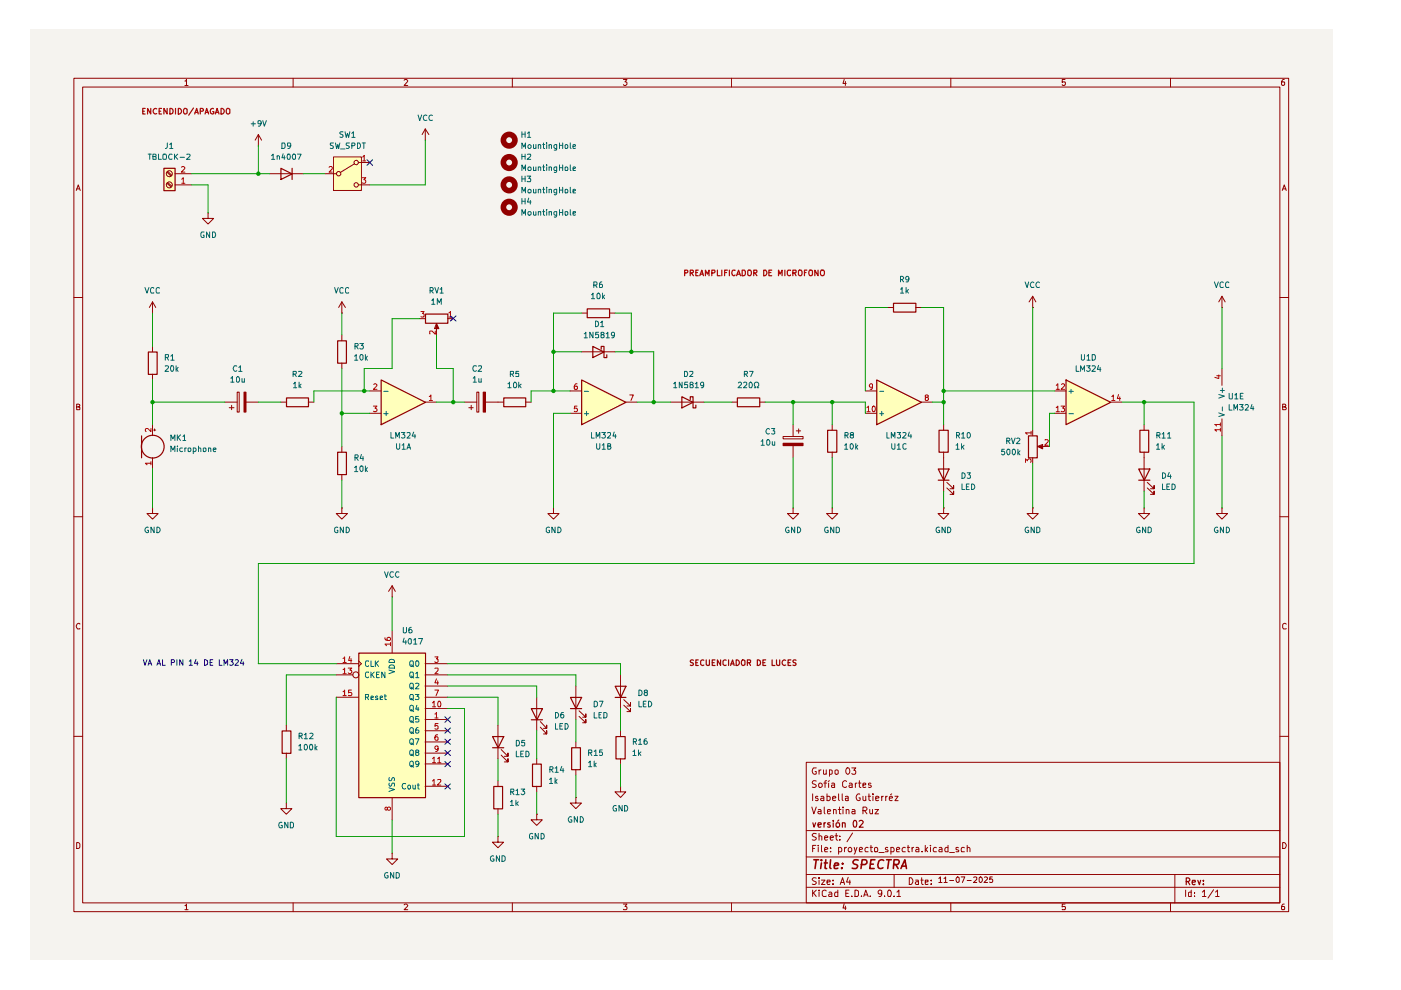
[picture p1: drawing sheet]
<svg xmlns="http://www.w3.org/2000/svg" width="297mm" height="210mm" viewBox="0 0 297 210" stroke-linecap="round" stroke-linejoin="round" font-family="sans-serif">
<path d="M6.3 6.4h276.2v197.1h-276.2z" fill="#f5f3ef"/>
<g fill="none" stroke="#910000" stroke-width=".21">
<path d="M15.7 16.6h257.5v176.7h-257.5zM17.5 18.5h253.9v172.9h-253.9zM39.2 17.2h.2l.1-.4v1.3M39.2 18.1h.7M62.1 16.6v1.9M85.7 17l.2-.2h.3l.2 .3-.7 1h.7M108.6 16.6v1.9M132.2 16.8h.7l-.4 .6 .4 .1v.4l-.2 .2h-.4l-.1-.2M155.1 16.6v1.9M179 16.8l-.3 .9h.7M179.2 17.3v.8M201.6 16.6v1.9"/>
<path d="M225.8 16.8h-.6v.6h.6l.1 .1-.1 .5-.4 .1-.2-.2M248.2 16.6v1.9M272.3 16.8h-.3a.93 .93 0 0 0-.2 1.2h.5l.1-.5-.1-.1h-.5l-.1 .1M16.2 40.4l.4-1.2 .4 1.2M16.3 40h.5M271.9 40.4l.4-1.2 .4 1.2M272 40h.6M15.7 63.1h1.8M271.4 63.1h1.8M16.3 86.3h.4l.2-.3-.1-.2-.5-.1v1.2h.5l.1-.5-.2-.1M271.9 86.3l.6-.1v-.4l-.6-.1v1.2h.6l.2-.4-.3-.2M15.7 109.6h1.8"/>
<path d="M271.4 109.6h1.8M16.9 132.3l-.1-.1a.66 .66 0 0 0-.6 .4 .66 .66 0 0 0 .2 .7h.5M272.7 132.3l-.4-.1-.4 .3v.6l.2 .2h.6M15.7 156.1h1.8M271.4 156.1h1.8M16.3 178.6h.3l.3 .4v.6l-.3 .3h-.3zM170.9 161.6h100.5v29.8h-100.5zM170.9 176.1h100.5M172.1 171.1l.5 1.5 .5-1.5M172.3 168.3v1.5M172.3 179.9h.4M173 179.2h-.7v1.4"/>
<path d="M173.1 176.8l-.6-.1-.3 .3 .1 .3 .7 .2 .1 .2a.51 .51 0 0 1-.4 .4 .51 .51 0 0 1-.5 0M173.1 165.6l-.6-.1-.3 .4 .2 .3 .7 .3a.51 .51 0 0 1-.4 .5 .51 .51 0 0 1-.5-.1M173.1 162.8h-.6a.71 .71 0 0 0-.3 .9 .71 .71 0 0 0 .9 .4v-.5h-.3M173.4 168.9l-.3-.1-.2 .3 .1 .1h.3l.2 .4-.2 .2-.4-.1M173.5 179.2v.1M173.5 171.7l.4-.1 .2 .2v.8M173.5 179.7v.9M173.7 177.3l.3-.1 .2 .2v.7M173.7 166.1a.45 .45 0 0 1 .6 .2v.4a.45 .45 0 0 1-.6 .2zM173.7 163.2v1M173.7 176.7v1.4M174.1 172h-.6l-.1 .2 .3 .4 .4-.1"/>
<path d="M174.1 168.9l.4-.1 .2 .2v.8M174.1 163.2l-.4 .3M174.2 179.2v1.2l.1 .2M174.6 163.2v.9l.3 .1 .3-.2M174.7 169.2h-.6l-.1 .2 .2 .4 .5-.1M174.7 166h.6M174.8 171.1v1.2l.1 .3M174.8 177.6l.7-.1-.1-.2-.4-.1-.2 .2 .1 .7h.5M175.2 163.2v1M175.3 165.5l-.4 .1v1.4M175.3 168.9l.5-.1 .2 .3v.4l-.2 .3-.5-.1M175.3 168.3v1.5"/>
<path d="M175.4 172h.7l-.1-.3-.4-.1-.2 .2 .1 .7h.5M175.7 166v1M175.9 163.3l.3-.1 .2 .2v.6l-.2 .2-.3-.1M175.9 165.5l-.3 .2M175.9 163.2v1.4M176 177.6l.7-.1-.1-.2-.4-.1-.2 .2 .1 .7h.5M176.1 179.7v.2M176.4 166.1l.4-.1 .2 .2v.8M176.5 169.2h.7l-.2-.4-.5 .2v.6l.3 .2 .3-.1M176.7 171.7l.3-.1 .3 .2v.8M176.7 171.6v1M177 166.4l-.6 .1-.1 .1 .1 .4 .6-.1"/>
<path d="M177 163.4l.3-.2 .3 .1 .1 .7-.2 .2-.4-.1zM177 177.2h.6M177.3 176.7v1.2l.3 .2M177.7 171.6h.6M177.8 179.7h.4a.59 .59 0 0 1 .1 .9h-.5M177.8 168.3v1.3l.2 .2M177.8 179.7v1.4M178 171.1v1.4l.3 .1M178.1 178v.1M178.1 177.3v.1M178.6 168.3v1.3l.1 .2M178.7 171.1v.2"/>
<path d="M178.7 171.6v1M179.1 179.7v.9M179.2 168.9h.6v.9M179.4 171.7l.4-.1 .2 .2v.8M179.4 171.6v1M179.5 179.7l-.4 .3M179.5 165.7l-.4-.2-.5 .4 .1 .9 .4 .2 .4-.2M179.5 162.9l.1-.1a.68 .68 0 0 1 .6 .7 .68 .68 0 0 1-.5 .7 .89 .89 0 0 1-.2-1.3zM179.8 169.2h-.6v.5h.6M180.1 166.1l.3-.1 .3 .2v.8M180.6 162.8h.8l-.4 .5 .4 .3v.5l-.6 .1-.2-.2M180.7 171.7l.4-.1 .2 .2v.8"/>
<path d="M180.7 166.4l-.6 .1-.1 .1 .2 .4 .5-.1M180.8 176.6l-1.2 1.9M181.1 179.7l.3 .9M181.3 172h-.6l-.1 .2 .2 .4 .5-.1M181.4 166v1M181.7 179.7l-.6 1.4M181.7 166l-.3 .3M182 166h.5M182.2 165.5v1.3l.3 .2M182.3 168.4a.65 .65 0 0 0-.8 .6 .65 .65 0 0 0 .8 .7l.1-.5h-.3M183 171.9h.6l.2-.3v-.2l-.2-.3h-.6v1.5M183 168.8v.8l.2 .2 .4-.2"/>
<path d="M183 166.5l.6-.1v-.3h-.6v.8h.6M183.3 171.9l.5 .7M183.6 168.8v1M184.1 179.7h-.5a.59 .59 0 0 0 0 .9h.5M184.1 168.8h.5M184.2 168.3v1.3l.4 .2M184.4 171.6l.1 .9 .2 .1 .3-.2M184.5 179.7h.5M184.7 179.2v1.2v.2h.3M184.7 166.1h-.6v.4h.6v.3l-.2 .2-.4-.1M185 171.6v1M185.1 168.3v.2"/>
<path d="M185.1 168.8v1M185.4 179.8l.3-.1h.3v.9l-.6-.1zM185.5 171.6h.8l-.8 1h.8M185.7 169.2h.7l-.1-.3h-.6v.8h.6M186.9 168.8v1M187.3 168.8l-.4 .1v.2M187.8 168.8v1M188.1 168.8l-.3 .3M188.2 179.7h-.3l-.2 .2 .2 .3 .4 .1-.1 .3h-.5M188.6 169.2h.6l-.1-.4-.5 .2v.6l.2 .2 .3-.1M188.9 179.7h.4a.59 .59 0 0 1 .1 .9h-.5M188.9 179.7v1.4"/>
<path d="M189.1 168.3l-.3 .2M189.7 168.8h.7l-.7 1h.7M191.9 179.7h-.3l-.3 .3 .1 .6h.5M192.4 179.7h.5M192.5 179.2v1.2l.1 .2h.3M193.4 179.7v.9M193.7 179.7h-.2l-.1 .3M194.2 179.7h.4l.2 .2v.7h-.6l-.1-.3 .2-.2 .5-.1M196.2 179.2v1.4M196.7 179.7l-.5 .6M197.3 179.2v.1M197.3 179.7v.9"/>
<path d="M198.5 179.7h-.4a.59 .59 0 0 0-.1 .9h.5M199.1 179.7h.5l.1 .2v.7h-.6v-.4l.6-.2M201 179.2v1.4l-.6-.1a.6 .6 0 0 1 .2-.8h.4M203.2 179.7h-.5v.4l.6 .2-.1 .3h-.5M204.5 179.7h-.5l-.2 .3 .1 .6h.6M205.1 179.8l.1-.1h.4l.1 .9M205.1 179.2v1.4M271.9 178.6a.65 .65 0 0 1 .8 .7 .65 .65 0 0 1-.8 .6zM39.2 192h.2l.1-.3v1.2M39.2 192.9h.7M62.1 191.4v1.9M85.7 191.9l.2-.2h.3l.2 .2-.7 1h.7"/>
<path d="M108.6 191.4v1.9M132.2 191.7h.7l-.4 .5 .4 .2v.3l-.1 .2-.6-.1M155.1 191.4v1.9M170.9 188.1h100.5M170.9 185.4h100.5M170.9 181.7h100.5M172.3 188.7v1.4M172.5 189.3l.6 .8M173.1 186.2l-.6-.1-.3 .3 .3 .4 .6 .3a.51 .51 0 0 1-.4 .4 .51 .51 0 0 1-.5 0M173.1 188.7l-.8 .8M173.7 188.7v.2M173.7 186.1v.2"/>
<path d="M173.7 186.6v.9M173.7 189.1v1M174.2 186.6h.7l-.7 .9h.7M174.8 180.2l.7-.2-.1-.3h-.4l-.2 .2 .1 .7h.5M175.2 188.9l-.4-.2-.5 .4 .1 .8 .2 .2 .6-.1M175.3 187l.7-.1-.1-.3h-.5l-.1 .2 .1 .7h.5M175.8 189.2l.4-.1 .2 .3v.7h-.6l-.1-.4 .7-.2M176.1 180.5v.1M176.6 187.4v.1M176.6 186.6v.2M177.6 188.7v1.4h-.6v-.9h.6M178.1 187.5l.5-1.4 .5 1.4"/>
<path d="M178.3 187.1h.6M179 191.6l-.3 .9h.7M179.2 192.1v.8M179.3 189.4h.5M179.8 186l-.3 1h.8M180 188.7h-.7v1.4h.7M180.2 186.6v.9M180.6 190v.1M181.3 188.7h.3l.4 .4v.6l-.2 .4h-.5zM182.2 180.2l.7-.2-.1-.3h-.4l-.2 .2 .1 .7h.5M182.6 190v.1M183.1 190.1l.5-1.4 .5 1.4"/>
<path d="M183.2 189.7h.7M184.5 190v.1M186.4 180.8h1.1M186.9 189.3v.2l-.5 .1-.2-.3v-.3l.2-.3 .5 .2v.8l-.2 .4h-.3M187.5 190v.1M188.2 189l.3-.3a.78 .78 0 0 1 .6 .6 .78 .78 0 0 1-.3 .8l-.5-.1zM189.6 190v.1M189.6 185.4v2.7M190.1 180.2l.7-.2-.2-.3h-.4l-.1 .7 .1 .2h.5M190.2 189.1l.4-.4v1.4M190.2 190.1h.7M192.8 186.1a.72 .72 0 0 1 .8 .7 .72 .72 0 0 1-.8 .7z"/>
<path d="M194.1 186.6h.5l.1 .9M194.7 186.9h-.4l-.2 .3 .2 .3h.4M195.2 186.6h.5M195.4 186.1v1.2l.3 .2M195.5 180.5v.1M196.2 187l.6-.1v-.3h-.6v.9h.6M196.3 180.1l.4 .5M197.4 187.4v.1M197.4 186.6v.2M201.3 180.8h1.1M201.6 191.4v1.9M225.8 191.7h-.6v.6l.6-.1 .1 .2-.1 .5-.6-.1"/>
<path d="M248.2 191.4v1.9M249.1 185.4v6M251.4 188.7v1.4M252.6 188.7v1.4h-.5l-.1-.8 .2-.2 .4 .1M253.2 190v.1M253.2 189.2v.2M254.9 189.1l.5-.4v1.4M254.9 190.1h.8M257.3 188.6l-1.2 1.8M257.7 189.1l.4-.4v1.4M257.7 190.1h.8M272.3 191.7h-.3a.93 .93 0 0 0-.2 1.2h.5l.1-.5-.1-.2h-.5l-.1 .2"/>
<circle cx="180.2" cy="180.2" r=".43"/>
</g>
<g fill="none" stroke="#910000" stroke-width=".25">
<path d="M172.3 174.5l.3 .9 .3-.9M173.4 174.9l.7-.1-.1-.3h-.5l-.1 .1 .1 .7h.5M174.7 174.5v.9M175 174.5h-.2l-.1 .2M176 174.5h-.4l-.1 .1 .5 .4v.3h-.5M176.7 173.9v.2M176.7 174.5v.9M177.3 174.5h.6l.1 .6-.2 .3h-.3l-.3-.3zM177.8 173.9l-.2 .2M178.6 174.5h.5l.1 .9M178.6 174.5v.9M181 174.1l.2-.2a.8 .8 0 0 1 .5 .8 .8 .8 0 0 1-.5 .7l-.2-.2-.1-.4z"/>
<path d="M182.2 174.1l.6-.2 .2 .3-.1 .3-.7 .9h.8M251.5 186.9h.5l.3-.3v-.2l-.3-.3h-.5v1.5M251.8 186.9l.5 .7M252.8 187.1l.6-.1v-.4h-.5l-.1 .2 .1 .7h.5M254 186.6l.3 1 .3-1M255.1 187.4v.2M255.1 186.6v.2"/>
</g>
<g fill="none" stroke="#910000" stroke-width=".34">
<path d="M172.6 182.3h1M173.1 182.3l-.3 1.8M174.2 182.3v.2M174.2 183l-.2 1.1M174.8 183h.6M175.1 182.3l-.2 1.8h.4M176.1 182.3l-.2 1.6 .3 .2M176.9 183.6l.9-.2-.1-.4h-.7l-.1 .9 .1 .2h.6M178.5 184v.1M178.6 183v.2M181.9 182.4l-.6-.1-.5 .4 .2 .4 .8 .4 .1 .1-.2 .4-.3 .1h-.7M182.6 183.3h.8l.4-.3a.52 .52 0 0 0-.3-.7h-.7l-.3 1.8"/>
<path d="M184.6 183.2h.6M185.5 182.3h-.8l-.3 1.8h.9M187.4 182.5l-.1-.1a.77 .77 0 0 0-1.1 .7 .66 .66 0 0 0 .1 .9 .66 .66 0 0 0 .9 0M188 182.3h1M188.5 182.3l-.3 1.8M189.5 183.3h.7l.3-.2a.5 .5 0 0 0-.2-.8h-.7l-.2 1.8M189.9 183.3l.5 .8M191 184.1l.9-1.8 .3 1.8M191.2 183.6h.9"/>
</g>
<g fill="#ffb">
<path d="M226 80.5l9.5 4.8-9.5 4.7z"/>
<path d="M80.8 80.5l9.4 4.8-9.4 4.7z"/>
<path d="M123.3 80.5l9.4 4.8-9.4 4.7z"/>
<path d="M185.8 80.5l9.5 4.8-9.5 4.7z"/>
<path d="M70.7 33.3h5.9v7.1h-5.9z"/>
<path d="M34.7 35.6h2.4v4.8h-2.4z"/>
<path d="M76 138.4h14.2v30.7h-14.2z"/>
</g>
<path d="M90.2 29.7h.1M90.2 27.3l-.7 1.2M90.2 27.3l.7 1.2M90.2 27.3v2.4" fill="none" stroke="#910000" stroke-width=".21"/>
<path d="M90.2 66.6h4.8v1.9h-4.8z" fill="none" stroke="#910000" stroke-width=".25"/>
<path d="M92.6 68.6l.5 1.1h-.9z" fill="#910000"/>
<path d="M89 67.6h1.2M92.5 68.6l.5 1.1h-.9zM92.5 68.9v2.1M94.9 67.6h1.2M99.4 86.4h.9M99.9 85.9v1M101.1 83.1h.4v4.3h-.4zM105.6 85.3h1.2M111.4 85.3h1.2" fill="none" stroke="#910000" stroke-width=".21"/>
<path d="M89.2 66h.7l-.3 .5 .3 .1v.5h-.7M92.3 70.2v.7l-.7-.7-.5 .1 .1 .5M95.2 66.4l.3-.4v1.2M95.2 67.2h.6" fill="none" stroke="#b90000" stroke-width=".21"/>
<path d="M106.8 84.4h4.7v1.8h-4.7z" fill="none" stroke="#910000" stroke-width=".25"/>
<path d="M102.4 83.1h.6v4.3h-.6z" fill="#910000"/>
<g fill="none" stroke="#910000" stroke-width=".21">
<path d="M123.3 66.4h1.2M129.2 66.4h1.2M188.2 65.2h1.2M194.1 65.2h1.2M218.9 65.2h.1M218.9 62.8l-.7 1.2M218.9 62.8l.7 1.2M218.9 62.8v2.4M259.1 65.2h.1M259.1 62.8v2.4M259.1 78.1v3.6M259.1 62.8l-.7 1.2"/>
<path d="M259.1 62.8l.7 1.2M72.5 94.7v1.1M78.4 82.9h2.4M78.4 87.6h2.4M90.2 85.3h2.3M98.5 85.3h2.6M102.4 83.1h.6v4.3h-.6zM103 85.3h2.6M223.6 82.9h2.4M223.6 87.6h2.4M235.5 85.3h2.3M242.6 90v1.2"/>
<path d="M242.6 95.8v8.3M259.1 88.8v3.6M72.5 100.6v1.2M243.2 103.5l1.5 1.3v-.7v.7h-.8M243.2 102.3l1.5 1.3v-.6v.6h-.8M259.1 107.7v1.2h1.2l-1.2 1.2-1.2-1.2h1.2M259.1 107.7h.1"/>
</g>
<g fill="none" stroke="#910000" stroke-width="1.2">
<circle cx="107.9" cy="29.7" r="1.23"/>
<circle cx="107.9" cy="39.2" r="1.23"/>
<circle cx="107.9" cy="34.5" r="1.23"/>
<circle cx="107.9" cy="43.9" r="1.23"/>
</g>
<g fill="none" stroke="#b90000" stroke-width=".21">
<path d="M258 79.7h.7M258.4 79.5v.8l-.8-.3M79.2 86.1h.7l-.4 .4 .4 .3-.1 .4h-.6M79.2 81.5l.5-.1 .2 .3-.7 .8h.7M91 84.1l.4-.4v1.2M91 84.9h.7M223.9 81.7l.4-.3v1.1M223.9 86.4l.4-.3v1.2M223.9 82.5h.7M223.9 87.3h.7M225 86.1h.7l-.4 .4 .4 .3-.1 .4h-.6M225 81.5l.5-.1 .2 .3-.7 .8h.7"/>
<path d="M235.7 84.1l.4-.4v1.2M235.7 84.9h.7M237.2 83.7l-.3 .8h.7M237.4 84.2v.7M258.7 91.1h-1.1l.3 .3M258.7 90h-1.1l.3 .3M258.7 89.7v.6M258.7 90.8v.6"/>
</g>
<path d="M81.4 83h.9M81.4 87.7h.9M81.9 87.2v.9M226.7 83h.9M226.7 87.7h.9M227.1 82.5v.9M258.4 83.7l1.2 .3-1.2 .4M258.4 87.5l1.2 .5-1.2 .3M258.7 82.8h.9M259.2 82.3v.9M259.2 86.3v.8" fill="none" stroke="#006665" stroke-width=".21"/>
<path d="M124.5 65.5h4.7v1.9h-4.7zM189.4 64.3h4.8v1.9h-4.8zM71.6 95.9h1.8v4.7h-1.8zM80.8 80.6l9.4 4.7-9.4 4.7zM218.1 92.4h1.8v4.7h-1.8zM226 80.6l9.5 4.7-9.5 4.7zM241.4 99.4h2.4l-1.2 2.4zM241.7 91.2h1.8v4.7h-1.8zM241.4 101.8h2.4" fill="none" stroke="#910000" stroke-width=".25"/>
<path d="M220 94.7l1.1-.4v.9z" fill="#910000"/>
<g fill="none" stroke="#910000" stroke-width=".21">
<path d="M123.3 74.6h7.1M120.9 87.6h2.4M120.9 82.9h2.4M132.7 85.3h2.3M142.2 85.3h7.1M155.2 85.3h1.1M161 85.3h1.2M166 92.5h4.3v.5h-4.3zM168.8 91.4h1M169.3 90.9v1M176.4 90v1.2M176.4 95.8v1.2"/>
<path d="M183.5 87.6h2.3M183.5 82.9h2.3M195.3 85.3h2.4M200.1 90v1.2M200.1 95.8v8.3M218.9 91.2v1.2M218.9 97v1.2M220 94.7l1.1-.5v1zM220.3 94.7h2.2M117.3 107.7v1.2h1.2l-1.2 1.2-1.1-1.2h1.1M117.3 107.7h.1M168.1 107.7v1.2h1.2l-1.2 1.2-1.1-1.2h1.1"/>
<path d="M168.1 107.7h.1M176.4 107.7v1.2h1.2l-1.2 1.2-1.1-1.2h1.1M176.4 107.7h.1M200.1 107.7v1.2h1.1l-1.1 1.2-1.2-1.2h1.2M200.1 107.7h.1M200.7 103.5l1.5 1.3v-.7v.7h-.8M200.7 102.3l1.5 1.3v-.6v.6h-.8M218.9 107.7v1.2h1.2l-1.2 1.2-1.1-1.2h1.1M218.9 107.7h.1M242.6 107.7v1.2h1.2l-1.2 1.2-1.2-1.2h1.2M242.6 107.7h.1M105.6 153.8v7.1"/>
<path d="M106.3 158.9l1.4 1.5v-.7v.7h-.8M113.8 147.8v7.1M114.6 154.2l1.3 1.4v-.7v.7h-.7M114.6 153l1.3 1.4v-.6v.6h-.7M122.1 145.5v7.1M122.1 157.3v1.2M122.8 151.9l1.4 1.3v-.6v.6h-.7M122.8 150.7l1.4 1.4v-.7v.7h-.7M131.6 143.1v7.1M131.6 154.9v1.2M132.2 149.5l1.5 1.4v-.7v.7h-.8M132.2 148.3l1.5 1.4v-.7v.7h-.8"/>
<path d="M105.6 177.4v1.2h1.2l-1.2 1.1-1.2-1.1h1.2M105.6 177.4h.1M105.6 165.5v1.2M105.6 171.4v1.2M106.3 160.1l1.4 1.4v-.6v.6h-.8M113.8 172.6v1.2h1.2l-1.2 1.2-1.2-1.2h1.2M113.8 172.6h.1M113.8 160.9v1.1M113.8 166.7v1.2M122.1 169.1v1.2h-1.2l1.2 1.1 1.2-1.1h-1.2M122.1 169.1h.1M122.1 163.2v1.1"/>
<path d="M131.6 166.7v1.2h-1.2l1.2 1.2 1.1-1.2h-1.1M131.6 166.7h.1M131.6 160.9v1.1"/>
</g>
<path d="M122.3 86.1h-.5v.6l.1-.2 .4 .1v.6h-.5M122.3 81.4h-.2a.93 .93 0 0 0-.3 1.1h.5l.1-.5-.1-.1h-.5v.1M133.5 83.7h.8l-.5 1.2M183.8 86.4l.3-.3v1.2M183.8 87.3h.7M185 86.2l.3-.1a.78 .78 0 0 1 0 1.2l-.3-.1zM185 81.9v.1l-.4 .1-.2-.1-.1-.4 .3-.2 .4 .1v.8l-.2 .2h-.3M196.3 84.2h-.1v-.4h.6v.4l-.6 .1v.5l.1 .1 .5-.1v-.1l-.2-.5M217.4 98v-.7l.4 .4 .3-.4 .4 .1v.6M218.6 91.8h-1.2l.4 .3M218.6 91.4v.7M221.6 93.3l.5-.1 .1 .4-.7 .8h.7" fill="none" stroke="#b90000" stroke-width=".21"/>
<g fill="none" stroke="#910000" stroke-width=".25">
<path d="M125.7 73.4l2.4 1.2-2.4 1.2zM127.5 74v-.6h.6v2.4h.6v-.6M123.3 80.6l9.4 4.7-9.4 4.7zM144.6 84.1l2.3 1.2-2.3 1.2zM146.3 84.7v-.6h.6v2.4h.6v-.6M156.3 84.4h4.8v1.8h-4.8zM175.5 91.2h1.9v4.7h-1.9zM185.9 80.6l9.5 4.7-9.5 4.7zM198.9 99.4h2.3l-1.1 2.4zM199.1 91.2h1.9v4.7h-1.9zM198.9 101.8h2.3M104.4 156.2h2.4l-1.2 2.3z"/>
<path d="M104.4 158.5h2.4M112.6 150.2h2.4l-1.2 2.4zM112.6 152.6h2.4M120.9 147.9h2.4l-1.2 2.3zM120.9 150.2h2.4M121.2 158.5h1.9v4.7h-1.9zM130.4 145.5h2.3l-1.1 2.4zM130.4 147.9h2.3M130.6 156.2h1.9v4.7h-1.9zM104.7 166.8h1.9v4.7h-1.9zM112.9 162h1.9v4.8h-1.9z"/>
</g>
<path d="M123.9 87.7h.9M123.9 83h.9M124.4 87.2v.9M186.5 87.7h.9M186.5 83h.9M186.9 87.2v.9" fill="none" stroke="#006665" stroke-width=".21"/>
<path d="M166 94h4.3v.5h-4.3z" fill="#910000"/>
<g fill="none" stroke="#910000" stroke-width=".21">
<path d="M35.4 38.9l.8 .7M35.4 36.5l.8 .8M35.6 38.7l.8 .8M35.6 36.3l.8 .9M37.1 36.8h3.5M37.1 39.2h3.5M54.8 30.9h.1M54.8 28.5l-.7 1.2M54.8 28.5l.7 1.2M54.8 28.5v2.4M57.1 36.8h7.2M68.9 36.8h2.4"/>
<path d="M70.7 33.3h5.9v7.1h-5.9zM75.2 34.7l-3.1 1.9M76 34.5h2.4M76 39.2h2.4M44.1 45.1v1.2h1.2l-1.2 1.2-1.2-1.2h1.2M44.1 45.1h.1M32.3 66.4h.1M32.3 64v2.4M32.3 73.4v1.2M32.3 79.3v1.2M32.3 64l-.6 1.2M32.3 64l.7 1.2"/>
<path d="M72.5 66.4h.1M72.5 64l-.7 1.2M72.5 64l.7 1.2M72.5 64v2.4M72.5 71v1.2M72.5 77v1.1M32.3 90v2.4M32.3 97v2.4M32.6 91.2h.4M32.8 90.9v.5M47.7 85.3h2.6M48.6 86.4h1"/>
<path d="M49.1 85.9v1M50.3 83.1h.4v4.3h-.4zM51.7 83.1h.5v4.3h-.5zM52.2 85.3h2.6M59.5 85.3h1.2M65.4 85.3h1.1M166 94h4.3v.5h-4.3zM168.1 90v2.5M168.1 94.5v2.5M32.3 107.7v1.2h1.2l-1.2 1.2-1.1-1.2h1.1M32.3 107.7h.1M72.5 107.7v1.2h1.2l-1.2 1.2-1.2-1.2h1.2"/>
<path d="M72.5 107.7h.1M83.1 126.6h.1M83.1 124.2l-.7 1.2M83.1 124.2l.7 1.2M83.1 124.2v2.4M83.1 133.7v4.7M60.7 153.8v1.1M60.7 159.7v1.2M71.3 140.7h4.7M71.3 143.1h3.5M71.3 147.8h4.7M76 140.1l.6 .6-.6 .6"/>
<path d="M90.2 140.7h4.7M90.2 143.1h4.7M90.2 147.8h4.7M90.2 145.5h4.7M90.2 150.2h4.7M90.2 152.6h4.7M90.2 154.9h4.7M90.2 157.3h4.7M90.2 159.7h4.7M60.7 170.3v1.1h1.2l-1.2 1.2-1.2-1.2h1.2M60.7 170.3h.1M83.1 169.1v4.7"/>
<path d="M90.2 162h4.7M90.2 166.7h4.7M83.1 180.9v1.2h1.2l-1.2 1.2-1.1-1.2h1.1M83.1 180.9h.1"/>
<circle cx="35.9" cy="36.8" r=".64"/>
<circle cx="35.9" cy="39.2" r=".64"/>
<circle cx="71.8" cy="36.8" r=".47"/>
<circle cx="75.5" cy="39.2" r=".47"/>
<circle cx="75.5" cy="34.5" r=".47"/>
<circle cx="75.4" cy="143.1" r=".64"/>
</g>
<g fill="none" stroke="#910000" stroke-width=".25">
<path d="M34.8 35.7h2.3v4.7h-2.3zM59.6 35.7l2.3 1.2-2.3 1.2zM61.9 35.7v2.4M31.5 74.6h1.8v4.8h-1.8zM71.6 72.3h1.8v4.7h-1.8zM30 92.4v4.7M60.7 84.4h4.7v1.8h-4.7zM76.1 138.5h14.1v30.6h-14.1zM59.8 155h1.9v4.7h-1.9z"/>
<circle cx="32.4" cy="94.7" r="2.41"/>
</g>
<g fill="none" stroke="#b90000" stroke-width=".21">
<path d="M38.5 38l.4-.3v1.2M38.5 35.5l.4-.2 .3 .3-.8 .9h.8M38.5 38.9h.7M69.8 35.5l.1-.2h.4l.1 .2v.3l-.6 .7h.6M76.8 37.7h.8l-.5 .4 .5 .3-.1 .4h-.7M76.9 33.3l.3-.4v1.2M76.9 34.1h.7M32 90.8v.7l-.7-.7h-.3l-.2 .2v.4l.2 .1M32 98.2h-1.2l.4 .4M32 97.9v.7M72.7 139.6l.4-.3v1.2M74.2 139.2l-.3 .8h.7"/>
<path d="M74.4 139.6v.9M81.6 135.2l.1 .4 .8 .2a.35 .35 0 0 0 .3-.3 .35 .35 0 0 0-.3-.4h-.2l-.3 .3 .3 .4M82.8 136.6h-1.2l.4 .3M82.8 136.2v.7M92.2 139.3h.7l-.4 .4 .4 .1v.5l-.2 .2h-.3l-.2-.2M72.7 142l.4-.4v1.2M72.7 146.6h.2l.2-.3v1.2M72.7 140.5h.7M72.7 142.8h.7M72.7 147.5h.7M73.8 141.6h.8l-.4 .5 .3 .1 .1 .4-.3 .2h-.3l-.2-.1M74.5 146.3h-.6v.6l.5-.1 .2 .2v.3l-.2 .2-.5-.1"/>
<path d="M91.7 149l.3-.3v1.2M91.7 149.9h.7M92.2 141.7h.7v.5l-.7 .6h.7M92.2 146.3h.8l-.5 1.2M92.2 151.4h.2l.1-.4v1.2M92.2 152.2h.7M92.5 143.9l-.3 .9h.8M92.8 155.8h-.3a.73 .73 0 0 0 0 1.2l.4-.1v-.5l-.4-.2-.3 .3M92.8 144.4v.7M92.9 153.4h-.6l-.1 .6 .2-.2h.3l.2 .2v.5h-.7M92.9 158.7l-.2 .2h-.2l-.3-.2 .1-.5h.6v.9l-.5 .2M93 148.7a.75 .75 0 0 1 .3 1.2h-.3l-.2-.5 .1-.6z"/>
<path d="M82.1 171.4a.35 .35 0 0 1 .6-.2 .35 .35 0 0 1 0 .5 .35 .35 0 0 1-.6-.2l-.2-.4a.35 .35 0 0 0-.3 .3 .35 .35 0 0 0 .3 .4l.2-.3M91.7 160.9l.3-.4v1.2M91.7 165.6l.3-.3v1.2M91.7 161.7h.7M91.7 166.5h.7M92.8 160.9l.3-.4v1.2M92.8 165.4l.6-.1 .1 .3-.8 .9h.8M92.8 161.7h.7"/>
</g>
<path d="M51.9 83.1v4.3" fill="none" stroke="#910000" stroke-width=".42"/>
<g fill="none" stroke="#006665" stroke-width=".21">
<path d="M82.6 139.9h.9l.2 .6h-1.2zM77.5 147.8h.5l.1-.1v-.4l-.6-.1v1.1M77.8 147.8l.3 .5M78.1 140.2l-.5-.1-.1 .3 .1 .7 .2 .2 .3-.2M78.1 142.6l-.5-.1-.1 .2 .1 .8 .2 .2 .3-.2M78.7 140.1v1.2h.5M78.7 148l.5-.2v-.1h-.5v.6h.5M78.7 142.5v1.2M78.8 143l.5 .7M79.3 142.5l-.6 .7M79.6 140.1v1.2M79.8 140.6l.5 .7"/>
<path d="M79.8 143h.5M80.1 147.7l-.3-.1-.2 .1 .2 .3h.3v.3h-.5M80.3 140.1l-.7 .7M80.4 142.5h-.6v1.2h.6M80.6 148l.5-.2v-.1h-.5v.6h.5M81.4 147.6h.6M81.6 142.5v1.2l-.7-1.2v1.2M81.6 147.2v1l.1 .1h.3M82.5 142.1l1.2 .3-1.2 .4M82.6 141.1h.9l.2 .5h-1.2zM87 152.1l.2-.2 .4 .2v.8l-.1 .2h-.5l-.1-.4zM87 156.8l.2-.2 .4 .2v.8l-.2 .2-.4-.2z"/>
<path d="M87 159.2l.2-.2 .4 .2v.8l-.2 .2-.4-.2zM87 140.1h.5l.1 .2v.8l-.2 .2-.4-.1a.87 .87 0 0 1 0-1.1zM87 142.5h.5l.1 .2v.8l-.2 .2-.4-.1a.87 .87 0 0 1 0-1.1zM87 144.9h.5l.1 .1v.9l-.2 .1h-.4a.87 .87 0 0 1 0-1.1zM87 147.2h.5l.1 .2v.8l-.1 .1h-.5l-.1-.3zM87 149.6l.4-.1 .2 .2v.8l-.1 .2h-.5a.87 .87 0 0 1 0-1.1zM87 154.3h.4l.2 .1v.9l-.2 .1h-.4l-.1-.4zM87.1 141l.6 .4M87.1 143.3l.6 .5M87.1 145.7l.6 .4M87.1 148.1l.6 .4M87.1 150.5l.6 .4"/>
<path d="M87.1 152.8l.6 .4M87.1 155.2h.3l.3 .3M87.1 157.6h.3l.3 .3M87.1 159.9h.3l.3 .4M88.1 147.2h.7l-.4 .5 .4 .1v.4l-.2 .1h-.5M88.1 156.6h.7l-.5 1.2M88.1 142.8l.4-.3v1.2M88.1 144.9h.5l.2 .3-.7 .8h.7M88.1 143.7h.7M88.3 140.1a.6 .6 0 0 1 .6 .4 .6 .6 0 0 1-.3 .7l-.2 .1-.3-.2v-.8zM88.3 159.5l-.2-.1v-.3h.6v.3l-.6 .2v.5l.2 .1h.3l.2-.3-.2-.4M88.4 149.5l-.3 .9h.7"/>
<path d="M88.6 154.3h-.3l-.2 .3v.8h.6l.1-.5-.2-.1h-.4l-.1 .1M88.6 149.9v.8M88.7 151.9h-.6v.6l.5-.1 .2 .2v.3l-.2 .2-.5-.1M82.5 167l1.2 .4-1.2 .4M82.5 166v.5l.2 .2 .4-.2 .1-.5h.4v.7M82.5 164.8v.7h.4l.4-.7 .4 .3-.1 .4M86 166.2l-.5-.1a.67 .67 0 0 0-.2 .7 .67 .67 0 0 0 .5 .5l.2-.2M86.5 166.5h.4l.1 .1v.5l-.1 .2-.5-.3zM87 161.5l.2-.1 .4 .1v.9l-.2 .2-.4-.2zM87.1 162.3h.3l.3 .3M87.5 166.5v.6l.2 .2 .4-.2M88.1 166.5v.8"/>
<path d="M88.5 166.5h.4M88.6 166.1v1.1l.3 .1M88.8 161.9l-.2 .2-.5-.1v-.5l.5-.1a.73 .73 0 0 1-.1 1.2h-.3"/>
</g>
<g fill="none" stroke="#090" stroke-width=".21">
<path d="M40.6 39.2h3.5v5.9M40.6 36.8h16.5M54.8 30.9v5.9M64.3 36.8h4.6M90.2 29.7v9.5h-11.8M32.3 66.4v7M72.5 66.4v4.6M72.5 78.1v16.6M89 67.6h-5.9v10.5h-5.9v4.8M92.5 71v7.1h3.6v7.2M117.3 74.6h6M123.3 66.4h-6v16.5"/>
<path d="M130.4 74.6h8.2v10.7M130.4 66.4h3.5v8.2M188.2 65.2h-4.7v17.7M195.3 65.2h4.8v24.8M218.9 65.2v26M259.1 65.2v12.9M32.3 85.3h15.4M32.3 80.5v9.5M32.3 99.4v8.3M54.8 85.3h4.7M72.5 87.6h5.9M78.4 82.9h-11.9v2.4"/>
<path d="M92.5 85.3h6M120.9 87.6h-3.6v20.1M120.9 82.9h-8.3v2.4M135 85.3h7.2M149.3 85.3h5.9M162.2 85.3h21.3v2.3M168.1 85.3v4.7M168.1 97v10.7M176.4 85.3v4.7M176.4 97v10.7M197.7 85.3h2.4M200.1 82.9h23.5"/>
<path d="M218.9 98.2v9.5M223.6 87.6h-1.1v7.1M237.8 85.3h15.4v34.2h-198.4v21.2h16.5M242.6 85.3v4.7M259.1 92.4v15.3M72.5 101.8v5.9M200.1 104.1v3.6M242.6 104.1v3.6M83.1 126.6v7.1M71.3 147.8v29.6h27.2v-27.2h-3.6M71.3 143.1h-10.6v10.7M94.9 147.8h10.7v6"/>
<path d="M94.9 145.5h18.9v2.3M94.9 143.1h27.2v2.4M94.9 140.7h36.7v2.4M113.8 154.9v6M122.1 152.6v4.7M131.6 150.2v4.7M60.7 160.9v9.4M83.1 173.8v7.1M105.6 160.9v4.6M105.6 172.6v4.8M113.8 167.9v4.7M122.1 164.3v4.8"/>
<path d="M131.6 162v4.7"/>
</g>
<path d="M199.1 186.3l.3-.4v1.2M199.1 187.1h.6M200.2 186.3l.3-.4v1.2M200.2 187.1h.6M201.3 186.7h.9M202.9 186l.2-.1 .3 .3v.7l-.4 .2a.7 .7 0 0 1-.1-1.1zM203.8 185.9h.8l-.6 1.2M205.1 186.7h.8M206.4 186h.7v.4l-.7 .7h.7M207.7 186l.2-.1a.64 .64 0 0 1 .4 .6 .64 .64 0 0 1-.4 .6l-.3-.2zM208.7 186l.4-.1 .3 .4-.8 .8h.8M210.4 185.9h-.5l-.1 .6 .2-.1h.4v.6h-.6" fill="none" stroke="#750000" stroke-width=".21"/>
<g fill="none" stroke="#0000ca" stroke-width=".21">
<path d="M30.4 139.9l.3 1.2 .5-1.2M34.5 139.9v1.2h.6M37.5 139.9v1.2M38.8 139.9v1.2l-.7-1.2v1.2M41.6 139.8l-.4 .8h.8M43.3 139.9l.6 .1 .1 .4-.1 .5-.3 .2h-.3zM45.1 139.9h-.6v1.2h.6M46.5 139.9v1.2h.6M48.7 139.9h.7l-.4 .4 .4 .2v.5h-.7M49.9 140l.4-.1 .2 .3-.7 .9h.7M51.3 139.8l-.3 .8h.7M31.4 141.1l.3-1.2 .5 1.2"/>
<path d="M31.5 140.7h.6M33.3 141.1l.4-1.2 .3 1.2M33.4 140.7h.6M36.3 140.5h.6v-.5l-.6-.1v1.2M40.1 140.2l.4-.3v1.2M40.1 141.1h.7M41.8 140.3v.8M44.5 140.5h.5M47.5 141.1v-1.2l.3 .8 .5-.8v1.2M51.6 140.3v.8"/>
</g>
<g fill="none" stroke="#ae0000" stroke-width=".25">
<path d="M145.2 57.9l.6-.1v-.4l-.1-.1h-.5v1.2M146.3 57.9l.6-.1 .1-.4-.1-.1h-.6v1.2M146.6 57.9l.4 .6M147.5 57.8h.4M148 57.3h-.5v1.2h.5M148.4 58.5l.4-1.2 .3 1.2M148.5 58.1h.6M149.6 58.5v-1.2l.4 .8 .3-.8v1.2M150.9 57.9l.6-.1v-.5h-.6v1.2M152.1 57.3v1.2h.6M153 57.3v1.2M153.6 57.8h.5"/>
<path d="M154.2 57.3h-.6v1.2M154.6 57.3v1.2M155.8 57.4l-.4-.1a.67 .67 0 0 0-.2 .7 .67 .67 0 0 0 .5 .5l.1-.2M156.2 58.5l.4-1.2 .4 1.2M156.3 58.1h.5M157.4 57.3h.5l.1 .2v.6l-.3 .4h-.3zM158.5 57.4l.2-.1h.4a.86 .86 0 0 1-.1 1.2l-.5-.2zM159.8 57.9l.6-.1v-.5h-.6v1.2M160.1 57.9l.4 .6M161.9 57.3h.4a.66 .66 0 0 1 .3 .7 .66 .66 0 0 1-.7 .5zM163 57.8h.4M163.6 57.3h-.6v1.2h.6"/>
<path d="M165.1 58.5v-1.2l.3 .8 .4-.8v1.2M166.4 57.3v1.2M167.6 57.4l-.5-.1-.2 .2 .1 .8 .3 .2 .3-.2M168.1 57.9l.7-.1v-.4l-.7-.1v1.2M168.4 57.9l.4 .6M169.3 57.4l.2-.1h.4a.86 .86 0 0 1-.1 1.2l-.5-.2zM170.6 57.8h.3M171.1 57.3h-.5v1.2M171.7 57.3h.4l.2 .1v.9l-.6 .2a.86 .86 0 0 1 0-1.2zM173.4 57.3v1.2l-.6-1.2v1.2M174.1 57.3h.5a.77 .77 0 0 1-.1 1.2l-.4-.1a.87 .87 0 0 1 0-1.1z"/>
</g>
<g fill="none" stroke="#a10000" stroke-width=".25">
<path d="M147 140h-.6v.4l.5 .2 .1 .2-.2 .3-.5-.1M148 139.9h-.5v1.2h.5M149.2 140a.45 .45 0 0 0-.7 .2v.6a.45 .45 0 0 0 .7 .2M149.7 139.9v.9l.3 .3 .4-.1v-1.1M151.6 139.9h-.6v1.2h.6M152.8 139.9v1.2l-.7-1.2v1.2M154 140a.45 .45 0 0 0-.7 .2v.6a.45 .45 0 0 0 .7 .2M154.5 139.9v1.2M156.1 139.9a.6 .6 0 0 1 .7 .6 .6 .6 0 0 1-.7 .6zM157.4 139.9l.5 .2v.8l-.5 .2a.78 .78 0 0 1 0-1.2zM160.6 139.9l.6 .2v.3v.5l-.4 .2h-.2zM162.3 139.9h-.5v1.2h.5"/>
<path d="M163.7 139.9v1.2h.6M164.6 139.9v.9l.3 .3 .4-.1v-1.1M166.6 140a.55 .55 0 0 0-.8 .5 .55 .55 0 0 0 .8 .5M167.7 139.9h-.6v1.2h.6M168.8 140h-.6v.4l.5 .2 .1 .2-.3 .3-.4-.1M147.5 140.5h.4M151 140.5h.4M154.9 141.1l.4-1.2 .4 1.2M155 140.8h.6M158.5 140.5h.5l.1-.5-.6-.1v1.2M158.8 140.5l.3 .6M161.8 140.5h.4"/>
<path d="M167.1 140.5h.4"/>
</g>
<g fill="none" stroke="#a60000" stroke-width=".25">
<path d="M30.3 23.6h.3M30.8 23h-.5v1.2h.5M32 23v1.2l-.7-1.2v1.2M33.2 23.1a.55 .55 0 0 0-.7 .5 .55 .55 0 0 0 .7 .5M33.7 23.6h.4M34.2 23h-.5v1.2h.5M35.4 23v1.2l-.6-1.2v1.2M36 23l.6 .2 .1 .3-.1 .5-.3 .2h-.3zM37.2 23v1.2M37.8 23a.6 .6 0 0 1 .7 .6 .6 .6 0 0 1-.7 .6zM39.2 23l.5 .2v.8l-.5 .2a.78 .78 0 0 1 0-1.2zM41 22.9l-1 1.5"/>
<path d="M41.3 24.2l.4-1.2 .3 1.2M41.4 23.8h.6M42.5 23.6h.5l.1-.2v-.3l-.6-.1v1.2M43.5 24.2l.3-1.2 .4 1.2M43.6 23.8h.6M45.3 23.1l-.3-.1a.61 .61 0 0 0-.4 .6 .61 .61 0 0 0 .5 .6l.2-.1v-.4h-.2M45.7 24.2l.3-1.2 .4 1.2M45.8 23.8h.6M46.9 23a.6 .6 0 0 1 .6 .6 .6 .6 0 0 1-.6 .6zM48 23.2l.2-.2 .5 .2v.8l-.5 .2a.82 .82 0 0 1-.2-1z"/>
</g>
<g fill="none" stroke="#00008a" stroke-width=".21">
<path d="M77.8 33.9l1.2 1.2M79 33.9l-1.2 1.2M95.5 67l1.2 1.1M96.7 67l-1.2 1.1M94.3 156.7l1.2 1.1M94.3 154.3l1.2 1.1M94.3 152l1.2 1.2M94.3 159.1l1.2 1.1M95.5 156.7l-1.2 1.1M95.5 154.3l-1.2 1.1M95.5 152l-1.2 1.2M95.5 159.1l-1.2 1.1"/>
<path d="M94.3 166.2l1.2 1.1M94.3 161.5l1.2 1.1M95.5 166.2l-1.2 1.1M95.5 161.5l-1.2 1.1"/>
</g>
<g fill="#090">
<circle cx="242.6" cy="85.3" r=".47"/>
<circle cx="200.1" cy="85.3" r=".47"/>
<circle cx="200.1" cy="82.9" r=".47"/>
<circle cx="168.1" cy="85.3" r=".47"/>
<circle cx="176.4" cy="85.3" r=".47"/>
<circle cx="117.3" cy="74.6" r=".47"/>
<circle cx="117.3" cy="82.9" r=".47"/>
<circle cx="133.9" cy="74.6" r=".47"/>
<circle cx="138.6" cy="85.3" r=".47"/>
<circle cx="96.1" cy="85.3" r=".47"/>
<circle cx="72.5" cy="87.6" r=".47"/>
<circle cx="77.2" cy="82.9" r=".47"/>
<circle cx="54.8" cy="36.8" r=".47"/>
<circle cx="32.3" cy="85.3" r=".47"/>
</g>
<g fill="none" stroke="#006665" stroke-width=".21">
<path d="M31.4 32.7h.7M31.7 32.7v1.1M32.4 33.2h.5l.2-.3-.2-.2h-.5v1.1h.6l.1-.4-.2-.2M33.6 32.7v1.1h.6M34.5 32.9l.2-.2h.4a.87 .87 0 0 1 0 1.1l-.6-.1zM35.5 30.3v.9l-.4 .3M36 30.6l.3-.3v1.2M36 31.5h.7M36.5 32.8l-.5-.1-.3 .5 .3 .6 .5-.1M37 32.7v1.1M37.2 33.2l.5 .6M37.7 32.7l-.7 .7"/>
<path d="M38.2 33.4h.9M39.6 32.8l.5-.1 .2 .3-.8 .8h.8M53.3 26.2h.9M53.7 25.8v1M55.4 26.1l-.2 .1h-.5v-.5h.6a.72 .72 0 0 1-.5 1.1M55.7 25.6l.3 1.2 .5-1.2M57.6 33l.3-.3v1.1M57.6 33.8h.7M58.8 33.2l.1-.2 .4 .2v.6M58.8 33v.8M59.8 30.3h.5l.2 .3v.6l-.4 .3h-.3zM60 32.6l-.2 .8h.7"/>
<path d="M60.3 33v.8M61 32.8v-.1a.6 .6 0 0 1 .6 .4 .6 .6 0 0 1-.2 .7l-.4-.1zM61.6 30.8l-.1 .2h-.5v-.6l.5-.1 .1 .2-.1 .8-.5 .2M62.1 32.7h.4l.2 .2v.7l-.2 .2h-.4l-.1-.4zM63.1 32.7h.7l-.5 1.1M70.7 30.3h-.6v.5l.5 .2 .1 .2-.3 .3-.4-.1M71.1 30.3l.3 1.2 .2-.9 .2 .9 .3-1.2M72.2 31.6h1M72.7 27.9h-.5l-.1 .2 .1 .3 .5 .2v.4l-.1 .1-.5-.1M73.2 27.9l.2 1.2 .3-.8 .2 .8 .3-1.2M74.1 30.3l-.7 .1v.3l.7 .5-.3 .3-.4-.1M74.6 30.9l.6-.1 .1-.3-.2-.2h-.5v1.2"/>
<path d="M74.6 28.3l.3-.4v1.2M74.6 29.1h.7M75.8 30.3h.4a.66 .66 0 0 1 .2 .8 .66 .66 0 0 1-.6 .4zM76.8 30.3h.7M77.1 30.3v1.2M88.6 24.4l.4 1.2 .4-1.2M90.5 24.5l-.2-.1a.6 .6 0 0 0-.6 .6 .6 .6 0 0 0 .6 .6l.2-.1M91.7 24.5l-.3-.1a.6 .6 0 0 0-.5 .6 .6 .6 0 0 0 .5 .6l.3-.1M110.7 36.2v-1.2l.4 .8 .3-.8v1.2M110.7 31.5v-1.2l.4 .9 .3-.9v1.2M110.7 27.9v1.2M110.7 32.7v1.1"/>
<path d="M110.7 37.3v1.2M110.7 37.9h.6M110.7 33.2h.6M110.7 28.4h.6M111.3 27.9v1.2M111.3 32.7v1.1M111.3 37.3v1.2M111.8 37.3h.7l-.4 .5h.3v.7l-.6-.1M111.8 32.8l.6-.1 .1 .3-.7 .8h.7M111.8 28.3l.4-.4v1.2M111.8 29.1h.7M112 35.5h.5l.1 .5-.2 .2h-.3l-.2-.2z"/>
<path d="M112.2 30.6l.4 .3v.3l-.2 .3-.5-.3v-.3zM113.1 35.4v.8l.5-.1M113.1 30.6v.8l.4 .1 .1-.2M113.6 30.6v.9M113.6 35.4v.8M114.1 35.5h.5v.7M114.1 30.8l.2-.2 .3 .1v.8M114.1 30.6v.9M114.1 35.4v.8M115.1 35.4h.4M115.1 30.6h.4M115.2 39.7v1.2h.3"/>
<path d="M115.2 35v1.2h.3M115.2 30.3v1.1l.3 .1M115.9 39.7v.2M115.9 35v.1M115.9 30.3v.1M115.9 30.6v.9M115.9 35.4v.8M116.4 35.5h.5v.7M116.4 30.8l.2-.2 .3 .1v.8M116.4 30.6v.9M116.4 35.4v.8M118 35.4v.9l-.2 .3-.3-.1"/>
<path d="M118 35.5l-.3-.1-.3 .2v.4l.2 .2h.4M118 30.6v1.1l-.1 .1h-.4M118 30.7l-.3-.1-.3 .3v.3l.3 .3 .3-.1M118.6 30.3v1.2M118.6 35v1.2M118.6 39.7v1.2M118.6 35.6h.7M118.6 30.8h.7M119.3 30.3v1.2M119.3 35v1.2M119.3 39.7v1.2M119.8 35.5h.5v.7l-.5-.1z"/>
<path d="M119.8 30.8l.2-.2 .3 .1v.7l-.3 .1-.2-.2zM120.9 39.7v1l.2 .2M120.9 35v1l.2 .2M120.9 30.3v1l.2 .2M121.5 35.8l.5-.2v-.1h-.5v.7h.5M121.5 31.1l.5-.1v-.3h-.5v.7h.5M43.3 49.2h-.5l-.2 .2v.6l.2 .3h.5v-.4h-.2M44.4 49.2v1.2l-.6-1.2v1.2M45 49.2h.5a.66 .66 0 0 1 .2 .7 .66 .66 0 0 1-.7 .5zM110.7 45.6v-1.2l.4 .9 .3-.9v1.2M110.7 40.9v-1.2l.4 .9 .3-.9v1.2M110.7 42.1v1.2"/>
<path d="M110.7 42.7h.6M111.3 42.1v1.2M111.9 45l.2-.1h.3l.2 .1-.1 .6h-.5zM112 40.2h.5l.1 .5-.2 .2h-.3l-.2-.2zM112.1 42l-.3 .8h.8M112.4 42.5v.8M113.1 44.9v.7h.5M113.1 40.1v.8l.5-.1M113.6 40.1v.8M113.6 44.9v.7M114.1 45l.5-.1v.7M114.1 40.2h.5v.7"/>
<path d="M114.1 40.1v.8M114.1 44.9v.7M115.1 44.9h.4M115.1 40.1h.4M115.2 44.4v1.2h.3M115.9 44.4v.1M115.9 40.1v.8M115.9 44.9v.7M116.4 45l.5-.1v.7M116.4 40.2h.5v.7M116.4 40.1v.8M116.4 44.9v.7"/>
<path d="M118 45.6h-.5l-.1-.6 .2-.1h.4v.9l-.2 .3-.3-.1M118 40.1v1l-.2 .2-.3-.1M118 40.2l-.3-.1-.3 .3v.3l.2 .2h.4M118.6 44.4v1.2M118.6 45h.7M118.6 40.3h.7M119.3 44.4v1.2M119.8 40.2h.5v.7l-.5-.1zM119.9 44.9h.4l.1 .1v.4l-.3 .2h-.3zM120.9 44.4v1.1l.2 .1M121.5 45.2l.5-.1v-.2h-.5v.7h.5M121.5 40.6l.5-.2v-.2h-.5v.7h.5"/>
<path d="M127.6 59.8l-.3 .1-.2 .2v.8l.5 .1 .2-.2v-.3l-.2-.2h-.4l-.1 .2M190.9 59.3h.4l.3-.5-.3-.2h-.4v1.2M191.2 59.3l.4 .5M192.7 59.1a.35 .35 0 0 1-.3 .3 .35 .35 0 0 1-.4-.3l.1-.4h.5v.8l-.2 .3h-.3M217.3 59.8l.5 1.2 .3-1.2M219.2 59.9l-.3-.1a.67 .67 0 0 0-.5 .5 .67 .67 0 0 0 .3 .7l.5-.1M220.4 59.9l-.3-.1a.67 .67 0 0 0-.5 .5 .67 .67 0 0 0 .3 .7l.5-.1M257.5 59.8l.4 1.2 .4-1.2M259.3 59.9l-.3-.1-.3 .3v.6l.1 .3 .5-.1M260.5 59.9l-.3-.1-.4 .3v.6l.2 .3 .5-.1M30.7 61l.5 1.1 .4-1.1M32.6 61.1l-.3-.1-.4 .3v.6l.2 .2h.5"/>
<path d="M33.8 61.1l-.4-.1-.3 .3v.6l.2 .2h.5M35.1 77.6h.5l.1 .3-.7 .8h.7M35.1 75.8l.6-.1v-.4l-.6-.1v1.2M35.4 75.8l.3 .6M36.2 77.6h.1a.59 .59 0 0 1 .6 .3 .59 .59 0 0 1-.2 .7l-.1 .1-.4-.1zM36.2 75.5l.4-.3v1.2M36.2 76.4h.7M37.3 77.6v1.1M37.4 78.2l.4 .5M37.8 77.9l-.5 .5M50.2 77.6h-.5a.67 .67 0 0 0-.3 .6 .67 .67 0 0 0 .6 .5l.2-.1M50.4 79.8a.71 .71 0 0 1 .2 1.2h-.3l-.2-.1v-.8z"/>
<path d="M50.6 77.9l.4-.3v1.1M50.6 78.7h.7M62.1 79.3h.6l.1-.1v-.4l-.7-.1v1.1M62.5 79.3l.3 .5M63.3 78.8l.5-.1 .2 .4-.8 .7h.8M71 61l.3 1.1 .4-1.1M72.7 61.1l-.3-.1-.3 .3v.6l.1 .2h.5M73.9 61.1l-.3-.1-.4 .3v.6l.2 .2h.5M75.2 75.5l.3-.3v1.2M75.2 76.4h.7M75.3 73.4l.6-.1v-.3l-.1-.2h-.5v1.2M75.5 73.4l.4 .6"/>
<path d="M76.3 72.8h.7l-.4 .4 .4 .3v.4l-.5 .1-.2-.2M76.5 75.2h.3l.2 .2v.7l-.3 .3a.71 .71 0 0 1-.2-1.2zM77.5 75.2v1.2M77.6 75.9l.3 .5M77.9 75.5l-.4 .5M91.2 61.6h.6v-.6h-.6v1.1M91.4 61.6l.5 .5M91.5 63.7h.2l.2-.4v1.2M91.5 64.5h.7M92.2 61l.4 1.1 .4-1.1M92.7 64.5v-1.2l.4 .9 .5-.9v1.2M93.3 61.3h.2l.1-.3v1.1"/>
<path d="M93.3 62.1h.7M101 77.6h-.5a.67 .67 0 0 0-.3 .6 .67 .67 0 0 0 .6 .5l.2-.1M101.4 77.6h.6l.1 .3-.8 .8h.8M108.2 79.3h.5l.2-.1v-.4l-.7-.1v1.1M108.5 79.3l.4 .5M110 78.7h-.6v.5h.6l-.1 .6h-.5M123.9 70.8l.3-.4v1.2M123.9 71.6h.6M125.4 62.5h.2l.1-.4v1.2M125.4 63.3h.7M125.7 70.4v1.2l-.6-1.2v1.2M125.9 60.5h.5l.2-.2v-.4l-.2-.1h-.5v1.2"/>
<path d="M126.2 68.1l.6 .1 .1 .4-.1 .5-.3 .2h-.3zM126.2 60.5l.4 .5M126.8 62.1a.71 .71 0 0 1 .3 1.2h-.4l-.1-.1v-.8zM126.9 70.4h-.6l-.1 .6 .2-.1h.3l.2 .1v.5h-.7M127.3 68.4l.4-.3v1.2M127.3 69.3h.7M127.6 71l-.2-.1v-.4h.6v.4l-.6 .1v.5l.2 .1h.2l.3-.2-.3-.4M127.8 62.1v1.2M127.8 62.9l.4 .4M128.2 62.6l-.4 .4M128.5 70.8l.4-.4v1.2M128.5 71.6h.7"/>
<path d="M130.3 71l-.4 .2-.2-.1-.1-.4a.35 .35 0 0 1 .4-.3 .35 .35 0 0 1 .3 .3l-.2 .8-.4 .1M145.1 78.7h.4l.2 .2 .1 .4-.3 .5h-.4zM146.2 78.8h.7v.4l-.7 .6h.7M157.8 79.3l.6-.1v-.5h-.6v1.1M158.1 79.3l.4 .5M158.9 78.7h.8l-.5 1.1M190.9 61.3h.2l.2-.3v1.1M190.9 62.1h.7M192.1 61v1.1M192.3 61.7l.3 .4M192.6 61.4l-.5 .4M228.2 77.6v1.1h.6"/>
<path d="M229.1 78.7v-1.1l.4 .8 .5-.8v1.1M229.3 75.2v1l.1 .2h.3l.3-.3v-.9M230.4 77.6h.7l-.4 .4 .4 .1v.4l-.2 .2h-.4l-.1-.1M230.5 75.5l.3-.3v1.2M230.5 76.4h.6M231.6 77.6h.5l.1 .3-.7 .8h.7M231.6 75.2h.5l.1 .2v.6l-.3 .4h-.3zM232.9 77.5l-.2 .8h.7M233.3 77.9v.8M36.2 95.8v-1.2l.5 .8 .4-.8v1.2M36.2 93.4v-1.2l.5 .8 .4-.8v1.2M37.6 94.6v.1"/>
<path d="M37.6 92.2v1.2M37.6 95v.8M37.8 92.7l.5 .7M38.3 92.2l-.7 .7M38.7 95h-.4l-.2 .2 .1 .5h.5M38.8 92.5l.3-.3v1.2M38.8 93.4h.6M39.2 95v.8M39.5 95h-.2l-.1 .2M39.9 95.1l.5-.1v.7h-.5zM41 95.7h.5l.1-.5-.2-.2h-.4v1.2M42.1 95.1l.4-.1 .1 .8"/>
<path d="M42.1 94.6v1.2M43.1 95.1l.5-.1v.7h-.5zM44.2 95.1l.4-.1 .1 .8M44.2 95v.8M45.2 95.3l.6-.1-.1-.2h-.4l-.1 .2v.4l.2 .2 .3-.1M48.9 80.2h.2l.2-.4v1.2M48.9 81h.7M51.3 80.3v.7l.5-.1M51.8 80.3v.7M62.2 81.4l.4-.4v1.2M62.2 82.2h.7M63.4 81v1.2"/>
<path d="M63.5 81.8l.3 .4M63.8 81.4l-.4 .5M75.2 99.1l.3-.3v1.2M75.2 100h.7M75.3 97l.6-.1v-.3l-.1-.2h-.5v1.2M75.5 97l.4 .6M76.5 98.8h.3l.2 .2v.7l-.3 .3a.71 .71 0 0 1-.2-1.2zM76.6 96.4l-.2 .8h.6M77 96.8v.8M77.5 98.8v1.2M77.6 99.5l.3 .5M77.9 99.1l-.4 .6"/>
<path d="M82.9 91.7v1.2h.6M83.9 92.9v-1.2l.3 .8 .5-.8v1.2M84.1 94.1v.9l.2 .2 .5-.2v-.9M85.1 91.7h.8l-.5 .4 .5 .3-.1 .4h-.7M85.3 94.4l.3-.3v1.1M85.3 95.2h.6M86.3 91.8h.7v.4l-.7 .7h.7M86.3 95.2l.4-1.1 .3 1.1M86.4 94.9h.6M87.7 91.6l-.3 .9h.7M88 92.1v.8M100.3 80.2l.4-.4v1.2"/>
<path d="M100.3 81h.7M101.5 80.3v.7l.5-.1M102 80.3v.7M107.7 81.4h.2l.1-.4v1.2M107.7 82.2h.7M108.9 81.3l.2-.3a.71 .71 0 0 1 .3 1.2h-.3l-.2-.2zM110 81v1.2M110.2 81.8l.3 .4M110.5 81.4l-.5 .5M125.4 91.7v1.2h.6M126.4 92.9v-1.2l.3 .8 .5-.8v1.2M126.5 94.1v.9l.2 .2 .5-.2v-.9"/>
<path d="M127.6 91.7h.8l-.5 .4 .5 .3-.1 .4h-.7M127.7 94.4l.3-.3v1.1M127.7 95.2h.7M128.8 91.8h.7v.4l-.7 .7h.7M128.9 94.6h.5l.1-.5h-.6v1.1h.6v-.4l-.2-.2M130.2 91.6l-.2 .9h.6M130.5 92.1v.8M142.8 81.4l.4-.4v1.2M142.8 82.2h.7M144.6 81v1.2l-.6-1.2v1.2M145.8 81h-.6l-.1 .6 .6-.1 .1 .6h-.7M146.5 81.5l-.2-.1 .2-.4h.2l.3 .3-.2 .2h-.3l-.2 .2 .1 .5h.4l.2-.4-.3-.3"/>
<path d="M147.4 81.4l.3-.4v1.2M147.4 82.2h.7M149.2 81.5v.2l-.4 .1-.3-.3v-.2l.3-.3 .4 .2v.8l-.2 .2h-.3M156.5 81.2l.5-.2 .2 .4-.7 .8h.7M157.6 81.2l.2-.2h.4l.1 .2v.3l-.7 .7h.7M158.8 81.3l.3-.3a.71 .71 0 0 1 .2 1.2h-.3l-.2-.2zM159.9 82.2h.3v-.2a.59 .59 0 0 1-.1-.9l.4-.1 .3 .2 .1 .5-.4 .5h.4M161.4 93.6l.3-.4v1.2M161.4 94.4h.7M162.6 93.3l.3-.1a.64 .64 0 0 1 .4 .6 .64 .64 0 0 1-.5 .6l-.2-.3zM163.2 91l-.4-.2-.4 .6 .2 .5h.6M163.6 90.8h.7l-.4 .6h.4v.5h-.7"/>
<path d="M163.7 93.6v.7h.6M164.3 93.6v.8M179.1 94.4l.3-.3v1.1M179.1 95.2h.6M179.2 92.3h.5v-.5l-.5-.1v1.2M179.4 92.3l.4 .6M180.3 94.1h.2a.62 .62 0 0 1 .4 .6 .62 .62 0 0 1-.4 .5l-.2-.2zM180.5 92.2l-.2-.3 .2-.2 .4 .1v.3a.51 .51 0 0 0-.6 .7h.6v-.5l-.1-.1M181.4 94.1v1.1M181.5 94.7l.4 .5M181.9 94.4l-.5 .5M188 91.7v1.2h.6"/>
<path d="M189 92.9v-1.2l.4 .8 .3-.8v1.2M189.1 94.1v.9l.2 .2 .4-.1v-1M190.2 91.7h.7l-.3 .4 .3 .2v.5h-.7M190.2 94.4l.4-.3v1.1M190.2 95.2h.7M191.4 91.8l.5-.1 .2 .3-.8 .9h.8M192.1 94.1a.45 .45 0 0 0-.7 .2l.1 .8 .3 .1 .3-.1M192.8 91.6l-.3 .9h.8M193.1 92.1v.8M202.7 94.4l.3-.3v1.1M202.7 95.2h.7M202.8 92.3h.6v-.5l-.6-.1v1.2"/>
<path d="M203 92.3l.5 .6M203.9 92l.3-.3v1.2M203.9 94.1v1.1M203.9 92.9h.7M204 94.7l.4 .5M204.4 94.4l-.5 .5M205.1 91.8l.3-.1a.64 .64 0 0 1 .4 .6 .64 .64 0 0 1-.5 .6l-.2-.3zM212.9 95.2h-.5l-.1 .6h.6v.6h-.4l-.2-.1M213.4 93.5h.6l.1-.2-.1-.3-.6-.1v1.2M213.6 95.2h.4l.1 .2v.8l-.2 .2a.71 .71 0 0 1-.3-1.2zM213.7 93.5l.4 .6M214.5 92.9l.3 1.2 .4-1.2"/>
<path d="M214.6 95.4l.2-.2a.6 .6 0 0 1 .6 .5 .6 .6 0 0 1-.3 .7h-.2l-.3-.2zM215.6 93l.4-.1 .2 .3-.7 .9h.7M215.8 95.2v1.2M215.9 95.9l.3 .5M216.2 95.6l-.4 .5M245.2 94.4l.3-.3v1.1M245.2 95.2h.7M245.3 92.3h.6v-.5l-.6-.1v1.2M245.5 92.3l.5 .6M246.4 92l.3-.3v1.2M246.4 94.1v1.1M246.4 92.9h.7"/>
<path d="M246.5 94.7l.4 .5M246.9 94.4l-.5 .5M247.6 92l.3-.3v1.2M247.6 92.9h.6M260.6 85.8v1.2h.6M260.6 83.4v1l.2 .2 .5-.1v-1.1M261.6 87v-1.2l.4 .8 .4-.8v1.2M261.8 83.7h.2l.1-.3v1.2M261.8 84.6h.7M262.8 85.8h.8l-.5 .5h.4l.1 .5-.3 .2-.5-.1M263 84h.4M263.6 83.4h-.6v1.2h.6"/>
<path d="M264 85.9l.2-.1h.3l.2 .1v.4l-.7 .7h.7M265.4 85.8l-.2 .8h.7M265.7 86.2v.8M31.4 111.8a.54 .54 0 0 0-.7 .6 .54 .54 0 0 0 .8 .5v-.5h-.3M32.7 111.8v1.1l-.7-1.1v1.1M33.3 111.8a.6 .6 0 0 1 .7 .6 .6 .6 0 0 1-.7 .5zM71.6 111.8a.45 .45 0 0 0-.6 .2v.7a.45 .45 0 0 0 .6 .2v-.5h-.1M72.8 111.8v1.1l-.7-1.1v1.1M73.4 111.8a.6 .6 0 0 1 .7 .6 .6 .6 0 0 1-.7 .5zM116.5 111.8a.45 .45 0 0 0-.7 .2v.7a.45 .45 0 0 0 .7 .2v-.5h-.2M117.7 111.8v1.1l-.7-1.1v1.1M118.3 111.8a.6 .6 0 0 1 .7 .6 .6 .6 0 0 1-.7 .5z"/>
<path d="M167.2 111.8a.54 .54 0 0 0-.7 .6 .54 .54 0 0 0 .8 .5v-.5h-.3M168.5 111.8v1.1l-.7-1.1v1.1M169.1 111.8a.6 .6 0 0 1 .7 .6 .6 .6 0 0 1-.7 .5zM175.5 111.8h-.2a.61 .61 0 0 0-.5 .6 .61 .61 0 0 0 .5 .5h.3v-.5h-.3M176.8 111.8v1.1l-.7-1.1v1.1M177.3 111.8h.3l.4 .2v.7l-.4 .2h-.3zM199.1 111.8h-.2a.61 .61 0 0 0-.4 .6 .61 .61 0 0 0 .5 .5h.2v-.5h-.2M200.4 111.8v1.1l-.7-1.1v1.1M200.9 111.8l.6 .1 .1 .4-.1 .5-.3 .1h-.3zM204 102.6v1.2h.6M204 100.2l.6 .2v.4v.5l-.4 .1h-.2zM204.9 103.2h.4"/>
<path d="M205.1 100.2h.6l-.3 .5 .3 .1v.5h-.6M205.5 102.6h-.6v1.2h.6M206 102.6a.6 .6 0 0 1 .7 .6 .6 .6 0 0 1-.7 .6zM218 111.8h-.2a.61 .61 0 0 0-.5 .6 .61 .61 0 0 0 .5 .5h.3v-.5h-.3M219.3 111.8v1.1l-.7-1.1v1.1M219.8 111.8h.3l.4 .2v.7l-.4 .2h-.3zM241.6 111.8h-.2a.61 .61 0 0 0-.4 .6 .61 .61 0 0 0 .5 .5h.2v-.5h-.2M242.9 111.8v1.1l-.7-1.1v1.1M243.4 111.8h.4l.3 .2v.7l-.3 .2h-.4zM246.5 102.6v1.2h.6M246.5 100.2l.6 .2v.4v.5l-.4 .1h-.2zM247.4 103.2h.4"/>
<path d="M247.9 100.2l-.3 .8h.7M248 102.6h-.6v1.2h.6M248.2 100.7v.7M248.5 102.6l.6 .2 .1 .3-.1 .5-.3 .2h-.3zM258.1 111.8a.54 .54 0 0 0-.6 .6 .54 .54 0 0 0 .7 .5v-.5h-.2M259.4 111.8v1.1l-.7-1.1v1.1M260 111.8a.6 .6 0 0 1 .7 .6 .6 .6 0 0 1-.7 .5zM81.5 121.2l.5 1.2 .3-1.2M83.4 121.3l-.5-.1a.67 .67 0 0 0-.3 .7 .67 .67 0 0 0 .5 .5l.3-.1M84.6 121.3l-.5-.1a.67 .67 0 0 0-.3 .7 .67 .67 0 0 0 .5 .5l.3-.1M85.5 133v1.1l.2 .1h.2l.3-.3v-.9M85.7 135.3l-.3 .8h.8"/>
<path d="M86 135.8v.8M86.7 135.5l.3-.1 .2 .2v.7l-.3 .3a.7 .7 0 0 1-.2-1.1zM87.2 133l-.5 .3v.8h.6l.1-.4-.3-.3h-.2l-.2 .3M87.7 135.7l.4-.3v1.2M87.7 136.6h.7M88.7 135.4h.9l-.5 1.2M63.3 158.2l.4-.4v1.2M63.3 159h.7M63.4 156h.6v-.5l-.6-.1v1.2M63.7 156l.4 .6M64.5 155.8l.4-.4v1.2M64.5 156.6h.7"/>
<path d="M64.6 157.9l.3-.1a.64 .64 0 0 1 .3 .6 .64 .64 0 0 1-.4 .6l-.3-.3zM65.7 157.9l.3-.1a.78 .78 0 0 1 0 1.2l-.3-.1zM65.7 155.5l.4-.1 .3 .4-.8 .8h.8M66.8 157.8v1.2M66.9 158.6l.3 .4M67.2 158.2l-.4 .5M109.5 159.3v1.1h.6M109.5 157h.4a.66 .66 0 0 1 .2 .7 .66 .66 0 0 1-.6 .5zM110.4 159.9h.4M111 159.3h-.6v1.1h.6M111.3 157h-.6l-.1 .5h.7v.5l-.2 .2h-.4l-.1-.2M111.5 159.3a.66 .66 0 0 1 .7 .4 .66 .66 0 0 1-.3 .7h-.4z"/>
<path d="M117.8 153.4v1.2h.5M117.8 151a.58 .58 0 0 1 .6 .7l-.2 .4-.4 .1zM118.7 153.9h.4M119.3 153.4h-.6v1.2h.6M119.5 151h-.3a.73 .73 0 0 0-.1 1.2l.4-.1v-.4a.35 .35 0 0 0-.3-.2 .35 .35 0 0 0-.3 .2M119.8 153.4h.4a.66 .66 0 0 1 .3 .8 .66 .66 0 0 1-.7 .4zM124.8 159.6h.6l.1-.5-.7-.1v1.2M125.1 159.6l.4 .6M126 151v1.2h.6M126 148.7h.3l.4 .2v.7l-.4 .3h-.3zM126 159.3l.3-.3v1.2M127 151.6h.3"/>
<path d="M127.1 148.7h.7l-.5 1.2M127.5 151h-.5v1.2h.5M127.7 159h-.5l-.1 .6 .2-.2 .4 .1v.6h-.6M128 151h.4l.3 .3v.6l-.3 .3h-.4zM134.2 159.3l.3-.3v1.2M134.3 157.2h.6v-.5l-.6-.1v1.2M134.5 157.2l.5 .6M135.4 157l.3-.4v1.2M135.4 159v1.2M135.4 157.8h.7M135.5 148.7v1.2h.6M135.5 146.3l.6 .2v.3v.5l-.4 .2h-.2z"/>
<path d="M135.6 159.8l.3 .4M135.9 159.4l-.5 .5M136.4 149.3h.4M136.8 146.8l-.2-.2 .2-.3 .4 .1v.3a.51 .51 0 0 0-.5 .7h.5v-.5l-.1-.1M137 148.7h-.6v1.2h.6M137.1 156.6l-.5 .3v.8h.6v-.4l-.2-.2h-.3l-.1 .2M137.5 148.7a.6 .6 0 0 1 .7 .6 .6 .6 0 0 1-.7 .6zM59.8 174.4l-.1-.1a.66 .66 0 0 0-.6 .5 .66 .66 0 0 0 .3 .7l.5-.1v-.4h-.3M61 174.3v1.2l-.6-1.2v1.2M61.6 174.3l.5 .1 .1 .3v.6l-.1 .2h-.5zM108.2 170l.3-.3v1.1M108.2 170.8h.7"/>
<path d="M108.3 167.9l.6-.1v-.5h-.6v1.2M108.5 167.9l.5 .6M109.4 167.6l.3-.3v1.2M109.4 169.7v1.1M109.4 168.5h.7M109.6 170.3l.3 .5M109.9 170l-.5 .4M110.5 167.3h.8l-.5 .4 .4 .1 .1 .4-.3 .3h-.3l-.2-.2M112.9 176.8l-.3-.1-.2 .2-.1 .7a.45 .45 0 0 0 .6 .2v-.4h-.1M114.1 176.7v1.2l-.6-1.2v1.2M114.7 176.7l.6 .2 .1 .3-.1 .5-.3 .2h-.3zM116.5 165.3l.3-.4v1.2"/>
<path d="M116.5 166.1h.7M116.6 163.2l.6-.1 .1-.4-.2-.1h-.5v1.1M116.8 163.2l.5 .5M117.7 162.9l.3-.3v1.1M117.7 164.9v1.2M117.7 163.7h.7M117.8 165.6l.3 .5M118.1 165.3l-.4 .5M119.1 162.5l-.3 .8h.7M119.4 162.9v.8M121.2 173.2l-.1-.1a.66 .66 0 0 0-.6 .5 .66 .66 0 0 0 .2 .7l.5-.1v-.4h-.2M122.4 173.1v1.2l-.6-1.2v1.2"/>
<path d="M123 173.1a.66 .66 0 0 1 .7 .5 .66 .66 0 0 1-.3 .7h-.4zM124.8 161.7l.3-.3v1.2M124.8 162.6h.7M126 161.4v1.2M126 160.2h.7M126.1 162.1l.3 .5M126.4 161.8l-.4 .4M130.6 170.9v-.1a.66 .66 0 0 0-.6 .4 .66 .66 0 0 0 .2 .8l.5-.1v-.5h-.2M131.9 170.8v1.2l-.7-1.2v1.2M132.4 170.8a.66 .66 0 0 1 .7 .4 .66 .66 0 0 1-.3 .8h-.4zM134.2 160.2h.7M82.2 185.1l-.2-.1a.61 .61 0 0 0-.5 .6 .61 .61 0 0 0 .5 .6l.3-.2v-.3h-.3"/>
<path d="M83.5 185v1.2l-.7-1.2v1.2M84 185h.3l.4 .3v.5l-.4 .4h-.3zM104.6 181.5l-.2-.1a.61 .61 0 0 0-.4 .7 .61 .61 0 0 0 .5 .5l.2-.1v-.4h-.2M105.9 181.4v1.2l-.7-1.2v1.2M106.4 181.4h.4l.3 .3v.7l-.3 .2h-.4z"/>
</g>
</svg>
